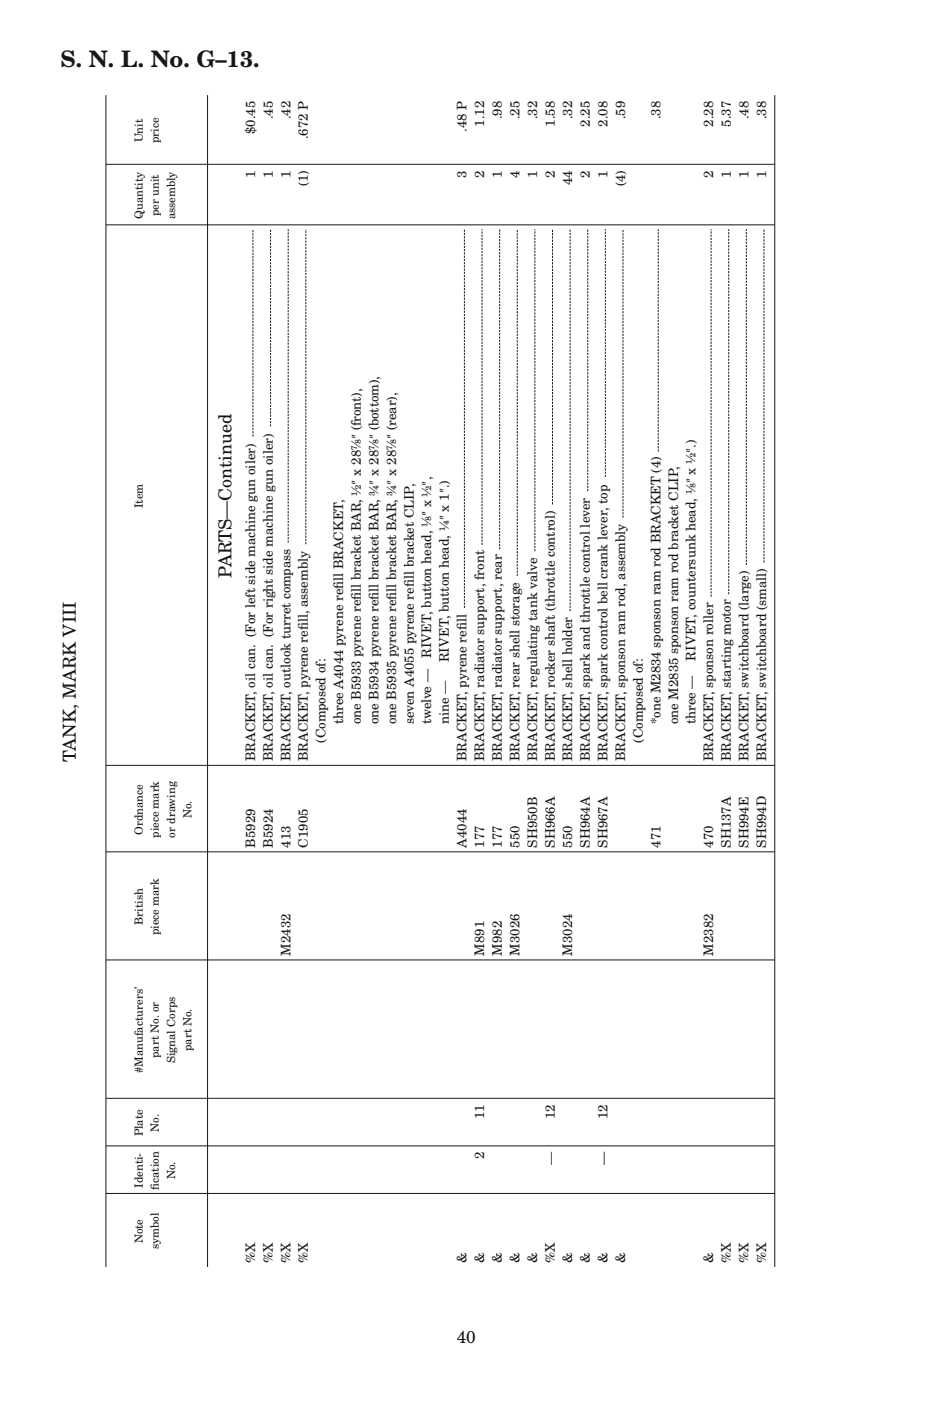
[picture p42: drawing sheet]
<svg xmlns="http://www.w3.org/2000/svg" width="152mm" height="229mm" viewBox="0 0 152 229" stroke-linecap="round" stroke-linejoin="round" font-family="sans-serif">
<defs><g id="words">
<text font-size="3.7" fill="#181715" x="9.9" y="10.9">S. N. L. No. G–13.</text>
<g font-size="2.9" fill="#181715">
<text x="37.7" y="94.3" transform="rotate(-90 37.7 94.3)">PARTS—Continued</text>
<text x="12.3" y="124.4" transform="rotate(-90 12.3 124.4)">TANK, MARK VIII</text>
</g>
<text font-size="2.8" fill="#181715" x="74.5" y="219.1">40</text>
<g font-size="2.2" fill="#181715">
<text x="41.6" y="21.9" transform="rotate(-90 41.6 21.9)">$0.45</text>
<text x="44.5" y="19.5" transform="rotate(-90 44.5 19.5)">.45</text>
<text x="47.4" y="19.5" transform="rotate(-90 47.4 19.5)">.42</text>
<text x="50.3" y="22.7" transform="rotate(-90 50.3 22.7)">.672 P</text>
<text x="76.1" y="21.5" transform="rotate(-90 76.1 21.5)">.48 P</text>
<text x="79" y="20.7" transform="rotate(-90 79 20.7)">1.12</text>
<text x="81.9" y="19.5" transform="rotate(-90 81.9 19.5)">.98</text>
<text x="84.8" y="19.5" transform="rotate(-90 84.8 19.5)">.25</text>
<text x="87.6" y="19.5" transform="rotate(-90 87.6 19.5)">.32</text>
<text x="90.5" y="20.7" transform="rotate(-90 90.5 20.7)">1.58</text>
<text x="93.4" y="19.5" transform="rotate(-90 93.4 19.5)">.32</text>
<text x="96.3" y="20.7" transform="rotate(-90 96.3 20.7)">2.25</text>
<text x="99.1" y="20.7" transform="rotate(-90 99.1 20.7)">2.08</text>
<text x="102" y="19.5" transform="rotate(-90 102 19.5)">.59</text>
<text x="107.8" y="19.5" transform="rotate(-90 107.8 19.5)">.38</text>
<text x="116.4" y="20.7" transform="rotate(-90 116.4 20.7)">2.28</text>
<text x="119.3" y="20.7" transform="rotate(-90 119.3 20.7)">5.37</text>
<text x="122.1" y="19.5" transform="rotate(-90 122.1 19.5)">.48</text>
<text x="125" y="19.5" transform="rotate(-90 125 19.5)">.38</text>
<text x="41.6" y="29" transform="rotate(-90 41.6 29)">1</text>
<text x="44.5" y="29" transform="rotate(-90 44.5 29)">1</text>
<text x="47.4" y="29" transform="rotate(-90 47.4 29)">1</text>
<text x="76.1" y="29" transform="rotate(-90 76.1 29)">3</text>
<text x="79" y="29" transform="rotate(-90 79 29)">2</text>
<text x="81.9" y="29" transform="rotate(-90 81.9 29)">1</text>
<text x="84.8" y="29" transform="rotate(-90 84.8 29)">4</text>
<text x="87.6" y="29" transform="rotate(-90 87.6 29)">1</text>
<text x="90.5" y="29" transform="rotate(-90 90.5 29)">2</text>
<text x="96.3" y="29" transform="rotate(-90 96.3 29)">2</text>
<text x="99.1" y="29" transform="rotate(-90 99.1 29)">1</text>
<text x="116.4" y="29" transform="rotate(-90 116.4 29)">2</text>
<text x="119.3" y="29" transform="rotate(-90 119.3 29)">1</text>
<text x="122.1" y="29" transform="rotate(-90 122.1 29)">1</text>
<text x="125" y="29" transform="rotate(-90 125 29)">1</text>
<text x="50.3" y="30.4" transform="rotate(-90 50.3 30.4)">(1)</text>
<text x="93.4" y="30.2" transform="rotate(-90 93.4 30.2)">44</text>
<text x="102" y="30.4" transform="rotate(-90 102 30.4)">(4)</text>
<text x="67.5" y="95.8" transform="rotate(-90 67.5 95.8)">i</text>
<text x="56" y="96.1" transform="rotate(-90 56 96.1)">i</text>
<text x="58.9" y="97.9" transform="rotate(-90 58.9 97.9)">i</text>
<text x="61.8" y="97.9" transform="rotate(-90 61.8 97.9)">i</text>
<text x="64.6" y="97.9" transform="rotate(-90 64.6 97.9)">i</text>
<text x="50.3" y="102.9" transform="rotate(-90 50.3 102.9)">i</text>
<text x="70.4" y="107.4" transform="rotate(-90 70.4 107.4)">RIVET, button head, ⅛″ x ½″,</text>
<text x="76.1" y="102.9" transform="rotate(-90 76.1 102.9)">i</text>
<text x="113.5" y="107.8" transform="rotate(-90 113.5 107.8)">RIVET, countersunk head, ⅛″ x ½″.)</text>
<text x="73.3" y="108.1" transform="rotate(-90 73.3 108.1)">RIVET, button head, ¼″ x 1″.)</text>
<text x="56" y="118.2" transform="rotate(-90 56 118.2)">three A4044 pyrene refll BRACKET,</text>
<text x="58.9" y="118.2" transform="rotate(-90 58.9 118.2)">one B5933 pyrene refll bracket BAR, ½″ x 28⅞″ (front),</text>
<text x="61.8" y="118.2" transform="rotate(-90 61.8 118.2)">one B5934 pyrene refll bracket BAR, ¾″ x 28⅞″ (bottom),</text>
<text x="64.6" y="118.2" transform="rotate(-90 64.6 118.2)">one B5935 pyrene refll bracket BAR, ¾″ x 28⅞″ (rear),</text>
<text x="67.5" y="118.2" transform="rotate(-90 67.5 118.2)">seven A4055 pyrene refll bracket CLIP,</text>
<text x="70.4" y="118.2" transform="rotate(-90 70.4 118.2)">twelve —</text>
<text x="73.3" y="118.2" transform="rotate(-90 73.3 118.2)">nine —</text>
<text x="107.8" y="118.2" transform="rotate(-90 107.8 118.2)">*one M2834 sponson ram rod BRACKET (4)</text>
<text x="110.6" y="118.2" transform="rotate(-90 110.6 118.2)">one M2835 sponson ram rod bracket CLIP,</text>
<text x="113.5" y="118.2" transform="rotate(-90 113.5 118.2)">three —</text>
<text x="41.6" y="124.2" transform="rotate(-90 41.6 124.2)">BRACKET, oil can. (For left side machine gun oiler)</text>
<text x="44.5" y="124.2" transform="rotate(-90 44.5 124.2)">BRACKET, oil can. (For right side machine gun oiler)</text>
<text x="47.4" y="124.2" transform="rotate(-90 47.4 124.2)">BRACKET, outlook turret compass</text>
<text x="50.3" y="124.2" transform="rotate(-90 50.3 124.2)">BRACKET, pyrene refll, assembly</text>
<text x="53.1" y="121.2" transform="rotate(-90 53.1 121.2)">(Composed of:</text>
<text x="76.1" y="124.2" transform="rotate(-90 76.1 124.2)">BRACKET, pyrene refll</text>
<text x="79" y="124.2" transform="rotate(-90 79 124.2)">BRACKET, radiator support, front</text>
<text x="81.9" y="124.2" transform="rotate(-90 81.9 124.2)">BRACKET, radiator support, rear</text>
<text x="84.8" y="124.2" transform="rotate(-90 84.8 124.2)">BRACKET, rear shell storage</text>
<text x="87.6" y="124.2" transform="rotate(-90 87.6 124.2)">BRACKET, regulating tank valve</text>
<text x="90.5" y="124.2" transform="rotate(-90 90.5 124.2)">BRACKET, rocker shaft (throttle control)</text>
<text x="93.4" y="124.2" transform="rotate(-90 93.4 124.2)">BRACKET, shell holder</text>
<text x="96.3" y="124.2" transform="rotate(-90 96.3 124.2)">BRACKET, spark and throttle control lever</text>
<text x="99.1" y="124.2" transform="rotate(-90 99.1 124.2)">BRACKET, spark control bell crank lever, top</text>
<text x="102" y="124.2" transform="rotate(-90 102 124.2)">BRACKET, sponson ram rod, assembly</text>
<text x="104.9" y="121.2" transform="rotate(-90 104.9 121.2)">(Composed of:</text>
<text x="116.4" y="124.2" transform="rotate(-90 116.4 124.2)">BRACKET, sponson roller</text>
<text x="119.3" y="124.2" transform="rotate(-90 119.3 124.2)">BRACKET, starting motor</text>
<text x="122.1" y="124.2" transform="rotate(-90 122.1 124.2)">BRACKET, switchboard (large)</text>
<text x="125" y="124.2" transform="rotate(-90 125 124.2)">BRACKET, switchboard (small)</text>
<text x="41.6" y="138.3" transform="rotate(-90 41.6 138.3)">B5929</text>
<text x="44.5" y="138.3" transform="rotate(-90 44.5 138.3)">B5924</text>
<text x="47.4" y="138.3" transform="rotate(-90 47.4 138.3)">413</text>
<text x="50.3" y="138.3" transform="rotate(-90 50.3 138.3)">C1905</text>
<text x="76.1" y="138.3" transform="rotate(-90 76.1 138.3)">A4044</text>
<text x="79" y="138.3" transform="rotate(-90 79 138.3)">177</text>
<text x="81.9" y="138.3" transform="rotate(-90 81.9 138.3)">177</text>
<text x="84.8" y="138.3" transform="rotate(-90 84.8 138.3)">550</text>
<text x="87.6" y="138.3" transform="rotate(-90 87.6 138.3)">SH950B</text>
<text x="90.5" y="138.3" transform="rotate(-90 90.5 138.3)">SH966A</text>
<text x="93.4" y="138.3" transform="rotate(-90 93.4 138.3)">550</text>
<text x="96.3" y="138.3" transform="rotate(-90 96.3 138.3)">SH964A</text>
<text x="99.1" y="138.3" transform="rotate(-90 99.1 138.3)">SH967A</text>
<text x="107.8" y="138.3" transform="rotate(-90 107.8 138.3)">471</text>
<text x="116.4" y="138.3" transform="rotate(-90 116.4 138.3)">470</text>
<text x="119.3" y="138.3" transform="rotate(-90 119.3 138.3)">SH137A</text>
<text x="122.1" y="138.3" transform="rotate(-90 122.1 138.3)">SH994E</text>
<text x="125" y="138.3" transform="rotate(-90 125 138.3)">SH994D</text>
<text x="47.4" y="155.9" transform="rotate(-90 47.4 155.9)">M2432</text>
<text x="79" y="155.9" transform="rotate(-90 79 155.9)">M891</text>
<text x="81.9" y="155.9" transform="rotate(-90 81.9 155.9)">M982</text>
<text x="84.8" y="155.9" transform="rotate(-90 84.8 155.9)">M3026</text>
<text x="93.4" y="155.9" transform="rotate(-90 93.4 155.9)">M3024</text>
<text x="116.4" y="155.9" transform="rotate(-90 116.4 155.9)">M2382</text>
<text x="79" y="182.6" transform="rotate(-90 79 182.6)">11</text>
<text x="90.5" y="182.6" transform="rotate(-90 90.5 182.6)">12</text>
<text x="99.1" y="182.6" transform="rotate(-90 99.1 182.6)">12</text>
<text x="79" y="189.1" transform="rotate(-90 79 189.1)">2</text>
<text x="90.5" y="190.1" transform="rotate(-90 90.5 190.1)">—</text>
<text x="99.1" y="190.1" transform="rotate(-90 99.1 190.1)">—</text>
<text x="41.6" y="206" transform="rotate(-90 41.6 206)">%X</text>
<text x="44.5" y="206" transform="rotate(-90 44.5 206)">%X</text>
<text x="47.4" y="206" transform="rotate(-90 47.4 206)">%X</text>
<text x="50.3" y="206" transform="rotate(-90 50.3 206)">%X</text>
<text x="76.1" y="206" transform="rotate(-90 76.1 206)">&amp;</text>
<text x="79" y="206" transform="rotate(-90 79 206)">&amp;</text>
<text x="81.9" y="206" transform="rotate(-90 81.9 206)">&amp;</text>
<text x="84.8" y="206" transform="rotate(-90 84.8 206)">&amp;</text>
<text x="87.6" y="206" transform="rotate(-90 87.6 206)">&amp;</text>
<text x="90.5" y="206" transform="rotate(-90 90.5 206)">%X</text>
<text x="93.4" y="206" transform="rotate(-90 93.4 206)">&amp;</text>
<text x="96.3" y="206" transform="rotate(-90 96.3 206)">&amp;</text>
<text x="99.1" y="206" transform="rotate(-90 99.1 206)">&amp;</text>
<text x="102" y="206" transform="rotate(-90 102 206)">&amp;</text>
<text x="116.4" y="206" transform="rotate(-90 116.4 206)">&amp;</text>
<text x="119.3" y="206" transform="rotate(-90 119.3 206)">%X</text>
<text x="122.1" y="206" transform="rotate(-90 122.1 206)">%X</text>
<text x="125" y="206" transform="rotate(-90 125 206)">%X</text>
</g>
<g font-size="1.8" fill="#181715">
<text x="23.3" y="23.2" transform="rotate(-90 23.3 23.2)">Unit</text>
<text x="25.9" y="23.4" transform="rotate(-90 25.9 23.4)">price</text>
<text x="23.3" y="35.7" transform="rotate(-90 23.3 35.7)">Quantity</text>
<text x="25.9" y="35.3" transform="rotate(-90 25.9 35.3)">per unit</text>
<text x="28.6" y="35.8" transform="rotate(-90 28.6 35.8)">assembly</text>
<text x="23.3" y="82.9" transform="rotate(-90 23.3 82.9)">Item</text>
<text x="23.3" y="136.2" transform="rotate(-90 23.3 136.2)">Ordnance</text>
<text x="25.9" y="136.7" transform="rotate(-90 25.9 136.7)">piece mark</text>
<text x="28.6" y="136.7" transform="rotate(-90 28.6 136.7)">or drawing</text>
<text x="31.2" y="133.5" transform="rotate(-90 31.2 133.5)">No.</text>
<text x="23.3" y="150.9" transform="rotate(-90 23.3 150.9)">British</text>
<text x="25.9" y="152.6" transform="rotate(-90 25.9 152.6)">piece mark</text>
<text x="25.9" y="172.6" transform="rotate(-90 25.9 172.6)">part No. or</text>
<text x="28.6" y="173.5" transform="rotate(-90 28.6 173.5)">Signal Corps</text>
<text x="31.2" y="171.5" transform="rotate(-90 31.2 171.5)">part No.</text>
<text x="23.3" y="175.1" transform="rotate(-90 23.3 175.1)">#Manufacturers’</text>
<text x="23.3" y="185.4" transform="rotate(-90 23.3 185.4)">Plate</text>
<text x="25.9" y="184.6" transform="rotate(-90 25.9 184.6)">No.</text>
<text x="23.3" y="193.8" transform="rotate(-90 23.3 193.8)">Identi-</text>
<text x="25.9" y="194.1" transform="rotate(-90 25.9 194.1)">fcation</text>
<text x="25.9" y="194.1" transform="rotate(-90 25.9 194.1)">i</text>
<text x="28.6" y="192.4" transform="rotate(-90 28.6 192.4)">No.</text>
<text x="23.3" y="202.8" transform="rotate(-90 23.3 202.8)">Note</text>
<text x="25.9" y="203.8" transform="rotate(-90 25.9 203.8)">symbol</text>
</g>
</g></defs>
<path d="M17.3 15.5v191.2M33.9 15.5v191.2M126.4 15.5v191.2M17.3 36.7h109.1M17.3 26.8h109.1M17.3 139h109.1M17.3 124.9h109.1M17.3 156.6h109.1M17.3 179.2h109.1M17.3 194.7h109.1M17.3 187h109.1" fill="none" stroke="#181715" stroke-width=".16"/>
<g fill="none" stroke="#181715" stroke-width=".16" stroke-dasharray=".4 .2" stroke-linecap="butt">
<path d="M41.3 71.2v-33.8M44.2 69.6v-32.2M98.8 77.8v-40.4M107.4 73.7v-36.3M47 88.5v-51.1M49.9 88.8v-51.4M75.8 99.2v-61.8M78.7 88.9v-51.5M81.5 89.6v-52.2M84.4 94v-56.6M87.3 90v-52.6M90.2 82.3v-44.9"/>
<path d="M93 99.7v-62.3M95.9 80.2v-42.8M101.7 84.5v-47.1M116 97.4v-60M118.9 97v-59.6M121.8 92.2v-54.8M124.7 91.8v-54.4"/>
</g>
<use href="#words"/>
</svg>
